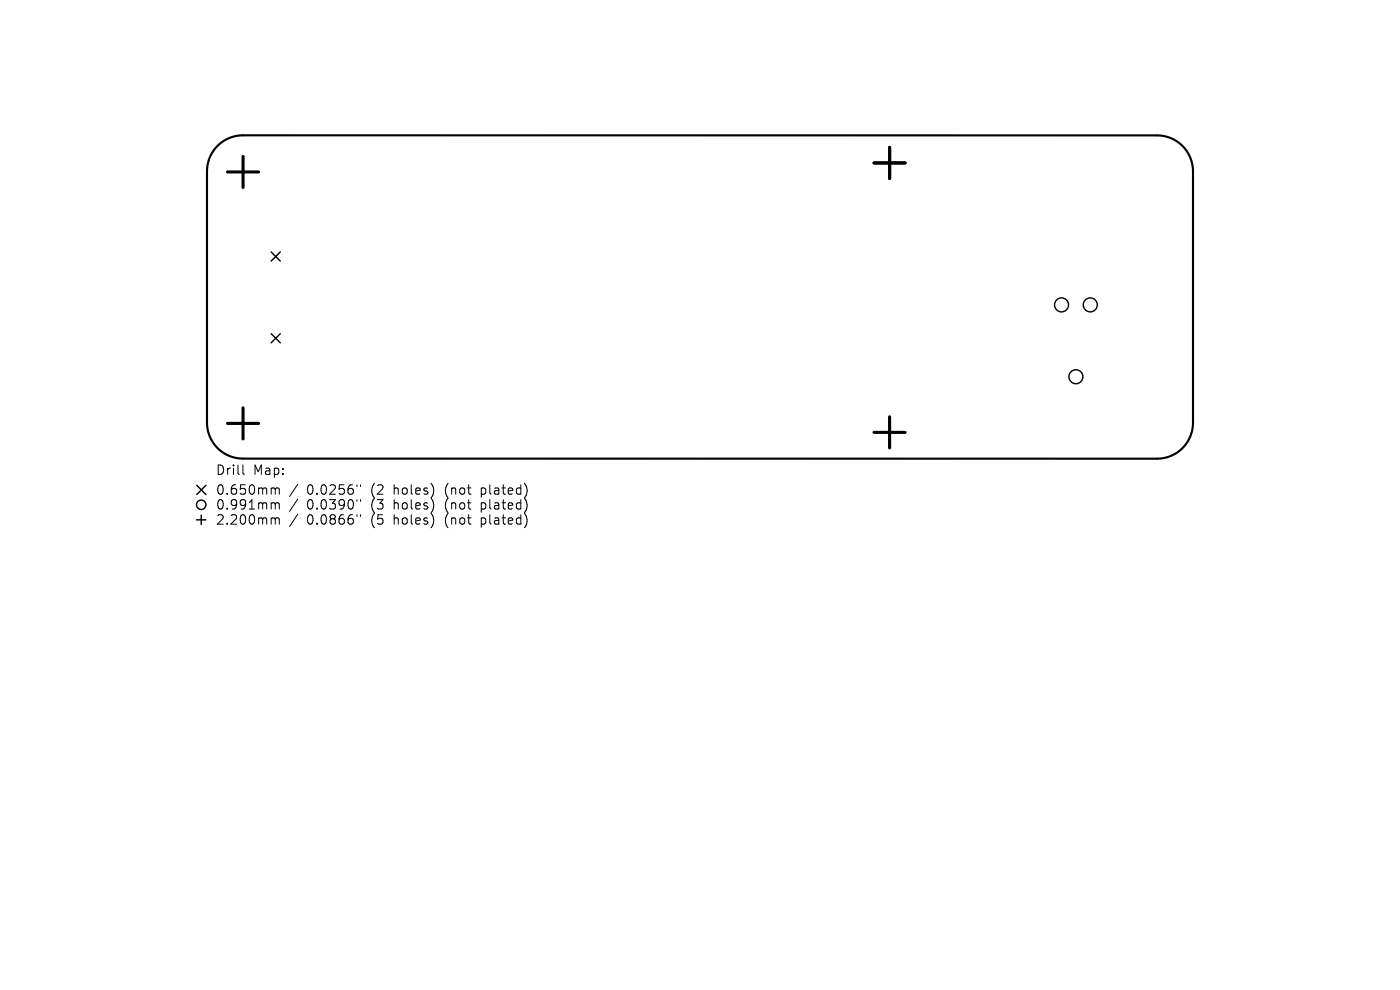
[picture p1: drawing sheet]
<svg xmlns="http://www.w3.org/2000/svg" width="297mm" height="210mm" viewBox="0 0 297 210" stroke-linecap="round" stroke-linejoin="round" font-family="sans-serif">
<defs><g id="words">
<g font-size="2.8">
<text x="45.7" y="101">Drill</text>
<text x="53.7" y="101">Map:</text>
<text x="45.7" y="105.2">0.650mm</text>
<text x="65.1" y="105.2">0.0256&quot;</text>
<text x="78.9" y="105.2">(2</text>
<text x="83.8" y="105.2">holes)</text>
<text x="94.9" y="105.2">(not</text>
<text x="102.7" y="105.2">plated)</text>
<text x="45.7" y="108.4">0.991mm</text>
<text x="45.7" y="111.6">2.200mm</text>
<text x="65.1" y="108.4">0.0390&quot;</text>
<text x="65.1" y="111.6">0.0866&quot;</text>
<text x="78.9" y="108.4">(3</text>
<text x="78.9" y="111.6">(5</text>
<text x="83.8" y="108.4">holes)</text>
<text x="83.8" y="111.6">holes)</text>
<text x="94.9" y="108.4">(not</text>
<text x="94.9" y="111.6">(not</text>
<text x="102.7" y="108.4">plated)</text>
<text x="102.7" y="111.6">plated)</text>
</g>
</g></defs>
<path d="M46.1 30.9a7.6 7.6 0 0 1 5.4-2.2h194a7.6 7.6 0 0 1 7.6 7.6v53.4a7.6 7.6 0 0 1-7.6 7.6h-194a7.6 7.6 0 0 1-7.6-7.6v-53.4a7.6 7.6 0 0 1 2.2-5.4z" fill="none" stroke="#000" stroke-width=".45"/>
<g fill="none" stroke="#000" stroke-width=".3">
<path d="M57.5 53.4l2 2M59.5 53.4l-2 2M57.5 70.8l2 1.9M59.5 70.8l-2 1.9M41.7 110.3h2M41.7 102.9l2 2M42.7 109.3v2M43.7 102.9l-2 2"/>
<circle cx="225.2" cy="64.7" r="1.49"/>
<circle cx="228.2" cy="79.9" r="1.49"/>
<circle cx="231.3" cy="64.7" r="1.49"/>
<circle cx="42.7" cy="107.1" r="1"/>
</g>
<path d="M48.3 36.5h6.6M51.6 33.2v6.6M185.4 34.6h6.6M188.7 31.3v6.6M48.3 89.8h6.6M51.6 86.5v6.6M185.4 91.7h6.6M188.7 88.4v6.6" fill="none" stroke="#000" stroke-width=".66"/>
<g fill="none" stroke="#000" stroke-width=".21">
<path d="M51.5 98.6v1.8l.3 .2M57.8 103.5h.3l.3 .3M57.8 106.7l.5 .1 .1 .1M57.8 109.9h.3l.3 .2M58.4 103.8l.3-.3 .5 .1v1.2M58.4 103.8v1M58.4 106.9v1.1M58.4 110.1v1.1M58.4 106.9l.3-.2 .5 .1v1.2M58.4 110.1l.3-.2 .5 .1v1.2M63.2 102.7l-1.8 2.6M63.2 105.9l-1.8 2.6"/>
<path d="M63.2 109.1l-1.8 2.6M75.7 102.8v.4M75.7 106v.4M75.7 109.2v.4M76.5 102.8v.4M76.5 106v.4M76.5 109.2v.4"/>
</g>
<use href="#words"/>
</svg>
